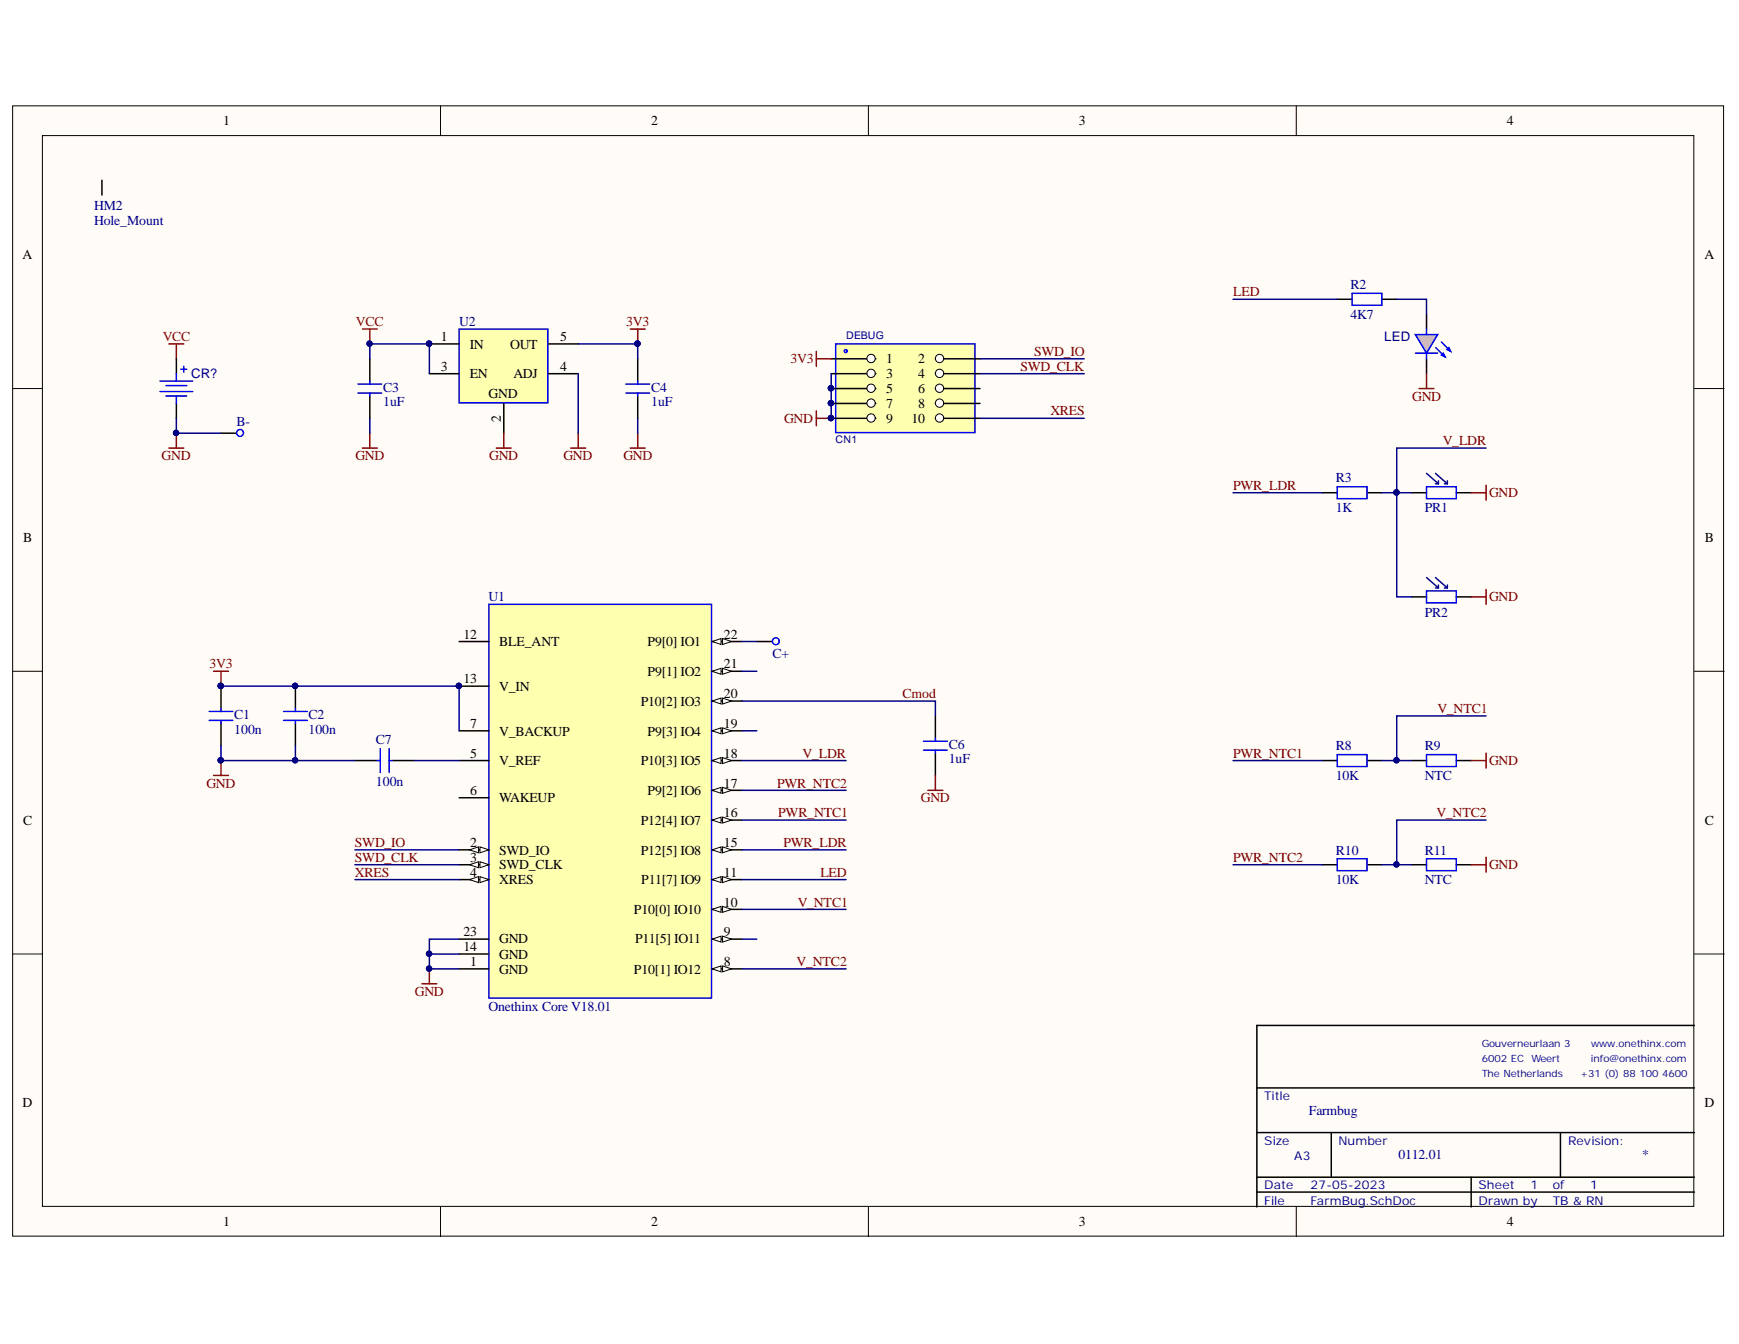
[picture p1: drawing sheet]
<svg xmlns="http://www.w3.org/2000/svg" width="279mm" height="216mm" viewBox="0 0 279 216" stroke-linecap="round" stroke-linejoin="round" font-family="sans-serif">
<defs><g id="words">
<g font-size="2.2">
<text x="35.9" y="20.1">1</text>
<text x="104.6" y="20.1">2</text>
<text x="173.3" y="20.1">3</text>
<text x="242.1" y="20.1">4</text>
<text x="3.6" y="41.6">A</text>
<text x="273.8" y="41.6">A</text>
<text x="70.8" y="59.5">3</text>
<text x="70.8" y="54.8">1</text>
<text x="75.5" y="56">IN</text>
<text x="82" y="56">OUT</text>
<text x="90" y="59.5">4</text>
<text x="90" y="54.8">5</text>
<text x="142.4" y="58.4">1</text>
<text x="147.5" y="58.4">2</text>
<text x="75.5" y="60.7">EN</text>
<text x="78.5" y="63.9">GND</text>
<text x="82.5" y="60.7">ADJ</text>
<text x="142.4" y="60.7">3</text>
<text x="142.4" y="63.2">5</text>
<text x="142.4" y="65.6">7</text>
<text x="147.5" y="60.7">4</text>
<text x="147.5" y="63.2">6</text>
<text x="147.5" y="65.6">8</text>
<text x="80.5" y="67.8" transform="rotate(-90 80.5 67.8)">2</text>
<text x="142.4" y="67.9">9</text>
<text x="146.4" y="67.9">10</text>
<text x="3.7" y="87">B</text>
<text x="273.9" y="87">B</text>
<text x="74.4" y="102.6">12</text>
<text x="80.2" y="103.8">BLE_ANT</text>
<text x="104.1" y="103.8">P9[0] IO1</text>
<text x="116.3" y="107.3">21</text>
<text x="116.3" y="102.6">22</text>
<text x="74.4" y="109.8">13</text>
<text x="80.2" y="111">V_IN</text>
<text x="103" y="113.3">P10[2] IO3</text>
<text x="104.1" y="108.6">P9[1] IO2</text>
<text x="116.3" y="112.2">20</text>
<text x="75.5" y="116.9">7</text>
<text x="80.2" y="118.2">V_BACKUP</text>
<text x="104.1" y="118.2">P9[3] IO4</text>
<text x="116.3" y="116.9">19</text>
<text x="75.5" y="121.7">5</text>
<text x="80.2" y="122.9">V_REF</text>
<text x="103" y="122.9">P10[3] IO5</text>
<text x="116.3" y="121.7">18</text>
<text x="75.5" y="127.7">6</text>
<text x="80.2" y="128.9">WAKEUP</text>
<text x="104.1" y="127.7">P9[2] IO6</text>
<text x="116.3" y="131.3">16</text>
<text x="116.3" y="126.5">17</text>
<text x="3.7" y="132.4">C</text>
<text x="75.5" y="136.1">2</text>
<text x="80.2" y="137.3">SWD_IO</text>
<text x="103" y="132.4">P12[4] IO7</text>
<text x="103" y="137.3">P12[5] IO8</text>
<text x="116.3" y="136.1">15</text>
<text x="273.9" y="132.4">C</text>
<text x="75.5" y="140.8">4</text>
<text x="75.5" y="138.5">3</text>
<text x="80.2" y="142">XRES</text>
<text x="80.2" y="139.6">SWD_CLK</text>
<text x="103" y="142">P11[7] IO9</text>
<text x="116.3" y="140.8">11</text>
<text x="101.9" y="146.8">P10[0] IO10</text>
<text x="116.3" y="145.6">10</text>
<text x="74.4" y="152.7">14</text>
<text x="74.4" y="150.4">23</text>
<text x="75.5" y="155.2">1</text>
<text x="80.2" y="154">GND</text>
<text x="80.2" y="151.6">GND</text>
<text x="102" y="151.6">P11[5] IO11</text>
<text x="116.3" y="155.2">8</text>
<text x="116.3" y="150.4">9</text>
<text x="80.2" y="156.4">GND</text>
<text x="101.9" y="156.4">P10[1] IO12</text>
<text x="3.6" y="177.9">D</text>
<text x="273.8" y="177.9">D</text>
<text x="35.9" y="197">1</text>
<text x="104.6" y="197">2</text>
<text x="173.3" y="197">3</text>
<text x="242.1" y="197">4</text>
</g>
<g font-size="2.2" fill="#000080">
<text x="15.1" y="33.8">HM2</text>
<text x="15.1" y="36.1">Hole_Mount</text>
<text x="217" y="46.4">R2</text>
<text x="73.8" y="52.4">U2</text>
<text x="217" y="51.2">4K7</text>
<text x="61.6" y="62.9">C3</text>
<text x="61.6" y="65.3">1uF</text>
<text x="104.6" y="62.9">C4</text>
<text x="104.6" y="65.3">1uF</text>
<text x="38" y="68.4">B-</text>
<text x="214.6" y="77.5">R3</text>
<text x="214.6" y="82.3">1K</text>
<text x="228.9" y="82.3">PR1</text>
<text x="78.5" y="96.6">U1</text>
<text x="228.9" y="99">PR2</text>
<text x="124.1" y="105.7">C+</text>
<text x="37.6" y="115.5">C1</text>
<text x="37.6" y="117.9">100n</text>
<text x="49.6" y="115.5">C2</text>
<text x="49.6" y="117.9">100n</text>
<text x="60.4" y="119.6">C7</text>
<text x="152.4" y="120.3">C6</text>
<text x="152.4" y="122.6">1uF</text>
<text x="214.6" y="120.5">R8</text>
<text x="214.6" y="125.3">10K</text>
<text x="228.9" y="120.5">R9</text>
<text x="228.9" y="125.3">NTC</text>
<text x="60.4" y="126.3">100n</text>
<text x="214.6" y="137.3">R10</text>
<text x="228.9" y="137.3">R11</text>
<text x="214.6" y="142">10K</text>
<text x="228.9" y="142">NTC</text>
<text x="78.5" y="162.4">Onethinx Core V18.01</text>
<text x="210.3" y="179">Farmbug</text>
<text x="224.7" y="186.2">0112.01</text>
<text x="263.9" y="186.2">*</text>
</g>
<g font-size="2.2" fill="#800000">
<text x="198.1" y="47.6">LED</text>
<text x="100.6" y="52.4">3V3</text>
<text x="127" y="58.4">3V3</text>
<text x="164" y="59.5">SWD_CLK</text>
<text x="166.1" y="57.2">SWD_IO</text>
<text x="226.9" y="64.4">GND</text>
<text x="126" y="67.9">GND</text>
<text x="168.8" y="66.7">XRES</text>
<text x="231.8" y="71.5">V_LDR</text>
<text x="26" y="73.9">GND</text>
<text x="57.1" y="73.9">GND</text>
<text x="78.6" y="73.9">GND</text>
<text x="90.5" y="73.9">GND</text>
<text x="100.2" y="73.9">GND</text>
<text x="198.1" y="78.7">PWR_LDR</text>
<text x="239.2" y="79.8">GND</text>
<text x="239.2" y="96.6">GND</text>
<text x="33.7" y="107.3">3V3</text>
<text x="145" y="112.2">Cmod</text>
<text x="231" y="114.5">V_NTC1</text>
<text x="128.9" y="121.7">V_LDR</text>
<text x="198.1" y="121.7">PWR_NTC1</text>
<text x="239.2" y="122.9">GND</text>
<text x="33.2" y="126.5">GND</text>
<text x="124.9" y="126.5">PWR_NTC2</text>
<text x="125" y="131.3">PWR_NTC1</text>
<text x="148" y="128.9">GND</text>
<text x="230.8" y="131.3">V_NTC2</text>
<text x="57" y="136.1">SWD_IO</text>
<text x="125.9" y="136.1">PWR_LDR</text>
<text x="57" y="140.8">XRES</text>
<text x="57" y="138.5">SWD_CLK</text>
<text x="131.8" y="140.8">LED</text>
<text x="198.1" y="138.5">PWR_NTC2</text>
<text x="239.2" y="139.6">GND</text>
<text x="128.2" y="145.6">V_NTC1</text>
<text x="128" y="155.2">V_NTC2</text>
<text x="66.7" y="159.9">GND</text>
</g>
<g font-size="2.2" fill="#bf0000">
<text x="57.2" y="52.4">VCC</text>
<text x="26.1" y="54.8">VCC</text>
</g>
<g font-size="2.1" fill="#000080">
<text x="222.4" y="54.8">LED</text>
<text x="30.7" y="60.7">CR?</text>
</g>
<g font-size="1.9" fill="#000080">
<text x="203.1" y="176.8">Title</text>
<text x="203.1" y="184">Size</text>
<text x="215" y="184">Number</text>
<text x="251.9" y="184">Revision:</text>
<text x="203.1" y="191.1">Date</text>
<text x="207.9" y="186.3">A3</text>
<text x="210.6" y="191.1">27-05-2023</text>
<text x="237.6" y="191.1">Sheet</text>
<text x="245.9" y="191.1">1</text>
<text x="249.5" y="191.1">of</text>
<text x="255.5" y="191.1">1</text>
<text x="203.1" y="193.5">File</text>
<text x="210.6" y="193.5">FarmBug.SchDoc</text>
<text x="237.6" y="193.5">Drawn by</text>
<text x="249.5" y="193.5">TB &amp; RN</text>
</g>
<g font-size="1.7" fill="#000080">
<text x="135.9" y="54.4">DEBUG</text>
<text x="134.3" y="71.1">CN1</text>
</g>
<g font-size="1.6" fill="#000080">
<text x="238.1" y="168.2">Gouverneurlaan 3</text>
<text x="238.1" y="170.6">6002 EC</text>
<text x="238.1" y="173">The Netherlands</text>
<text x="246.1" y="170.6">Weert</text>
<text x="253.9" y="173">+31 (0) 88 100 4600</text>
<text x="255.6" y="170.6">info@onethinx.com</text>
<text x="255.7" y="168.2">www.onethinx.com</text>
</g>
</g></defs>
<g fill="#fffcf8" stroke="#000" stroke-width=".16">
<path d="M2 17h274.9v181.6h-274.9z"/>
<path d="M6.8 21.8h265.3v172h-265.3z"/>
</g>
<path d="M70.8 17v4.8M139.5 17v4.8M208.3 17v4.8M2 62.4h4.8M272.2 62.4h4.8M2 107.8h4.8M272.2 107.8h4.8M2 153.3h4.8M272.2 153.3h4.8M70.8 193.9v4.8M139.5 193.9v4.8M208.3 193.9v4.8" fill="none" stroke="#000" stroke-width=".16"/>
<g fill="none" stroke="#000" stroke-width=".24">
<path d="M214.8 48.1h2.4M222 48.1h2.4M229.2 50.5v2.4M229.2 57.6v2.4M35.5 69.6h2.4M35.5 110.2v3.6M35.5 116.2v3.6M47.5 110.2v3.6M47.5 116.2v3.6M121.6 103.1h2.4M201.9 174.8h70.3M272.2 164.7h-70.3v29.2"/>
<path d="M201.9 181.9h70.3M201.9 191.5h70.3M201.9 189.1h70.3M213.9 181.9v7.2M236.4 189.1v4.8M250.7 181.9v7.2"/>
</g>
<g fill="none" stroke="#00f" stroke-width=".24">
<path d="M217.2 47.1h4.8v1.9h-4.8zM227.4 56.7h3.6M229.2 56.7v.9M33.6 115.7h3.8M33.6 114.3h3.8M35.5 113.8v.5M35.5 115.7v.5M45.6 115.7h3.8M45.6 114.3h3.8M47.5 113.8v.5M47.5 115.7v.5"/>
<circle cx="38.6" cy="69.5" r=".55"/>
<circle cx="124.7" cy="103" r=".55"/>
</g>
<path d="M27.1 55.2h2.4M28.3 55.2v2.4" fill="none" stroke="#bf0000" stroke-width=".24"/>
<g fill="#000080" stroke="#000080" stroke-width=".16">
<circle cx="35.5" cy="110.2" r=".43"/>
<circle cx="47.4" cy="110.2" r=".43"/>
</g>
<path d="M227.4 53.7h3.6l-1.8 3z" fill="#c0c0c0"/>
<path d="M227.4 53.7h3.6l-1.8 3zM230.7 55.8l1.5 1.5" fill="none" stroke="#00f" stroke-width=".24"/>
<path d="M231.9 56.7l.3 .6-.6-.3z" fill="#c0c0c0"/>
<path d="M231.9 56.7l.3 .6-.6-.3z" fill="none" stroke="#00f" stroke-width=".24"/>
<path d="M232.5 56.1l.3-.3 .3 .6z" fill="#c0c0c0"/>
<g fill="none" stroke="#00f" stroke-width=".24">
<path d="M29.1 59.3h.9M29.5 58.8v1M229.2 52.9v.8M231.6 54.9l1.5 1.5M232.5 56.1l.3-.3 .3 .6zM25.7 62.9h5.3M25.7 61.2h5.3M26.7 63.6h3.3M26.7 61.9h3.3M28.3 60v1.2M28.3 63.6v1.2M214.8 78.2h4.8v1.9h-4.8z"/>
<path d="M229.2 78.2h4.8v1.9h-4.8zM229.2 94.9h4.8v1.9h-4.8zM60.6 122.2h.5M61.1 120.3v3.8M62.5 122.2h.5M62.5 120.3v3.8M214.8 121.2h4.8v1.9h-4.8zM214.8 138h4.8v1.9h-4.8zM229.2 121.2h4.8v1.9h-4.8zM229.2 138h4.8v1.9h-4.8z"/>
</g>
<g fill="none" stroke="#000" stroke-width=".24">
<path d="M16.4 29v2.3M28.3 57.6v2.4M28.3 64.8v2.4M212.5 79.2h2.3M219.6 79.2h2.4M226.8 79.2h2.4M234 79.2h2.4M226.8 95.9h2.4M234 95.9h2.4M57 122.2h3.6M63 122.2h3.6M212.5 122.2h2.3"/>
<path d="M212.5 138.9h2.3M219.6 122.2h2.4M219.6 138.9h2.4M226.8 122.2h2.4M226.8 138.9h2.4M234 122.2h2.4M234 138.9h2.4"/>
</g>
<path d="M229.2 76l1.9 1.7M230.6 77.7h.5M230.6 76l1.9 1.7M231.1 77.2v.5M232.1 77.7h.4M232.5 77.2v.5M229.2 92.8l1.9 1.6M230.6 94.4h.5M230.6 92.8l1.9 1.6M231.1 94v.4M232.1 94.4h.4M232.5 94v.4" fill="none" stroke="#0c0087" stroke-width=".24"/>
<path d="M131.2 66v2.4M131.2 67.2h2.3" fill="none" stroke="#800000" stroke-width=".24"/>
<circle cx="133.5" cy="67.2" r=".43" fill="#000080" stroke="#000080" stroke-width=".16"/>
<path d="M134.3 55.2h22.3v14.3h-22.3z" fill="#ffffb0" stroke="#00f" stroke-width=".24"/>
<path d="M133.5 67.2h7.2" fill="none" stroke="#000" stroke-width=".24"/>
<circle cx="140" cy="67.2" r=".67" fill="#fffcf8" stroke="#000" stroke-width=".16"/>
<circle cx="133.5" cy="67.2" r=".43" fill="#000080" stroke="#000080" stroke-width=".16"/>
<path d="M150.3 67.2h7.2" fill="none" stroke="#000" stroke-width=".24"/>
<circle cx="151" cy="67.2" r=".67" fill="#fffcf8" stroke="#000" stroke-width=".16"/>
<path d="M133.5 57.6h7.2" fill="none" stroke="#000" stroke-width=".24"/>
<circle cx="140" cy="57.6" r=".67" fill="#fffcf8" stroke="#000" stroke-width=".16"/>
<path d="M150.3 57.6h7.2" fill="none" stroke="#000" stroke-width=".24"/>
<circle cx="151" cy="57.6" r=".67" fill="#fffcf8" stroke="#000" stroke-width=".16"/>
<path d="M133.5 60h7.2" fill="none" stroke="#000" stroke-width=".24"/>
<circle cx="140" cy="60" r=".67" fill="#fffcf8" stroke="#000" stroke-width=".16"/>
<path d="M150.3 60h7.2" fill="none" stroke="#000" stroke-width=".24"/>
<circle cx="151" cy="60" r=".67" fill="#fffcf8" stroke="#000" stroke-width=".16"/>
<path d="M150.3 62.4h7.2" fill="none" stroke="#000" stroke-width=".24"/>
<circle cx="151" cy="62.4" r=".67" fill="#fffcf8" stroke="#000" stroke-width=".16"/>
<path d="M133.5 62.4h7.2" fill="none" stroke="#000" stroke-width=".24"/>
<circle cx="140" cy="62.4" r=".67" fill="#fffcf8" stroke="#000" stroke-width=".16"/>
<circle cx="133.5" cy="62.4" r=".43" fill="#000080" stroke="#000080" stroke-width=".16"/>
<path d="M150.3 64.8h7.2" fill="none" stroke="#000" stroke-width=".24"/>
<circle cx="151" cy="64.8" r=".67" fill="#fffcf8" stroke="#000" stroke-width=".16"/>
<path d="M133.5 64.8h7.2" fill="none" stroke="#000" stroke-width=".24"/>
<circle cx="140" cy="64.8" r=".67" fill="#fffcf8" stroke="#000" stroke-width=".16"/>
<g fill="#000080" stroke="#000080" stroke-width=".16">
<circle cx="133.5" cy="64.8" r=".43"/>
<circle cx="133.5" cy="67.2" r=".43"/>
<circle cx="133.5" cy="62.4" r=".43"/>
<circle cx="68.9" cy="155.6" r=".43"/>
<circle cx="35.5" cy="122.1" r=".43"/>
<circle cx="28.3" cy="69.5" r=".43"/>
</g>
<g fill="none" stroke="#00f" stroke-width=".24">
<path d="M148.4 119.1h3.8M150.3 118.6v.5M148.4 120.5h3.8M150.3 120.5v.5"/>
<circle cx="135.9" cy="56.4" r=".24"/>
</g>
<path d="M150.3 115v3.6M150.3 121v3.6" fill="none" stroke="#000" stroke-width=".24"/>
<g fill="none" stroke="#800000" stroke-width=".24">
<path d="M27.1 72h2.4M28.3 69.6v2.4M228 62.4h2.4M229.2 60v2.4M236.4 79.2h2.4M238.8 78v2.3M236.4 95.9h2.4M238.8 94.7v2.4M34.3 124.6h2.4M35.5 122.2v2.4M149.1 127h2.4M150.3 124.6v2.4"/>
<path d="M236.4 122.2h2.4M236.4 138.9h2.4M238.8 121v2.4M238.8 137.7v2.4M67.8 158h2.4M69 155.6v2.4"/>
</g>
<path d="M78.5 97.1h35.8v63.2h-35.8z" fill="#ffffb0" stroke="#00f" stroke-width=".24"/>
<path d="M73.8 141.3h4.7" fill="none" stroke="#000" stroke-width=".24"/>
<path d="M77.1 140.8l1.4 .5-1.4 .5z" fill="#fffcf8"/>
<path d="M77.1 140.8l1.4 .5-1.4 .5z" fill="none" stroke="#000" stroke-width=".16"/>
<path d="M75.4 141.3l1.5-.5v1z" fill="#fffcf8"/>
<path d="M75.4 141.3l1.5-.5v1z" fill="none" stroke="#000" stroke-width=".16"/>
<path d="M114.4 131.7h4.8" fill="none" stroke="#000" stroke-width=".24"/>
<path d="M114.4 131.7l1.5-.4v.9z" fill="#fffcf8"/>
<path d="M114.4 131.7l1.5-.4v.9z" fill="none" stroke="#000" stroke-width=".16"/>
<path d="M116.1 131.3l1.4 .4-1.4 .5z" fill="#fffcf8"/>
<path d="M116.1 131.3l1.4 .4-1.4 .5z" fill="none" stroke="#000" stroke-width=".16"/>
<path d="M114.4 141.3h4.8" fill="none" stroke="#000" stroke-width=".24"/>
<path d="M114.4 141.3l1.5-.5v1z" fill="#fffcf8"/>
<path d="M114.4 141.3l1.5-.5v1z" fill="none" stroke="#000" stroke-width=".16"/>
<path d="M116.1 140.8l1.4 .5-1.4 .5z" fill="#fffcf8"/>
<path d="M116.1 140.8l1.4 .5-1.4 .5z" fill="none" stroke="#000" stroke-width=".16"/>
<path d="M114.4 136.5h4.8" fill="none" stroke="#000" stroke-width=".24"/>
<path d="M114.4 136.5l1.5-.5v1z" fill="#fffcf8"/>
<path d="M114.4 136.5l1.5-.5v1z" fill="none" stroke="#000" stroke-width=".16"/>
<path d="M116.1 136l1.4 .5-1.4 .5z" fill="#fffcf8"/>
<path d="M116.1 136l1.4 .5-1.4 .5z" fill="none" stroke="#000" stroke-width=".16"/>
<path d="M114.4 127h4.8" fill="none" stroke="#000" stroke-width=".24"/>
<path d="M114.4 127l1.5-.5v.9z" fill="#fffcf8"/>
<path d="M114.4 127l1.5-.5v.9z" fill="none" stroke="#000" stroke-width=".16"/>
<path d="M116.1 126.5l1.4 .5-1.4 .4z" fill="#fffcf8"/>
<path d="M116.1 126.5l1.4 .5-1.4 .4z" fill="none" stroke="#000" stroke-width=".16"/>
<path d="M114.4 122.2h4.8" fill="none" stroke="#000" stroke-width=".24"/>
<path d="M114.4 122.2l1.5-.5v1z" fill="#fffcf8"/>
<path d="M114.4 122.2l1.5-.5v1z" fill="none" stroke="#000" stroke-width=".16"/>
<path d="M116.1 121.7l1.4 .5-1.4 .5z" fill="#fffcf8"/>
<path d="M116.1 121.7l1.4 .5-1.4 .5z" fill="none" stroke="#000" stroke-width=".16"/>
<path d="M114.4 117.4h4.8" fill="none" stroke="#000" stroke-width=".24"/>
<path d="M114.4 117.4l1.5-.5v1z" fill="#fffcf8"/>
<path d="M114.4 117.4l1.5-.5v1z" fill="none" stroke="#000" stroke-width=".16"/>
<path d="M116.1 116.9l1.4 .5-1.4 .5z" fill="#fffcf8"/>
<path d="M116.1 116.9l1.4 .5-1.4 .5z" fill="none" stroke="#000" stroke-width=".16"/>
<path d="M114.4 112.6h4.8" fill="none" stroke="#000" stroke-width=".24"/>
<path d="M114.4 112.6l1.5-.5v1z" fill="#fffcf8"/>
<path d="M114.4 112.6l1.5-.5v1z" fill="none" stroke="#000" stroke-width=".16"/>
<path d="M116.1 112.1l1.4 .5-1.4 .5z" fill="#fffcf8"/>
<path d="M116.1 112.1l1.4 .5-1.4 .5z" fill="none" stroke="#000" stroke-width=".16"/>
<path d="M73.8 138.9h4.7" fill="none" stroke="#000" stroke-width=".24"/>
<path d="M77.1 138.4l1.4 .5-1.4 .5z" fill="#fffcf8"/>
<path d="M77.1 138.4l1.4 .5-1.4 .5z" fill="none" stroke="#000" stroke-width=".16"/>
<path d="M75.4 138.9l1.5-.5v1z" fill="#fffcf8"/>
<path d="M75.4 138.9l1.5-.5v1z" fill="none" stroke="#000" stroke-width=".16"/>
<path d="M73.8 136.5h4.7" fill="none" stroke="#000" stroke-width=".24"/>
<path d="M77.1 136l1.4 .5-1.4 .5z" fill="#fffcf8"/>
<path d="M77.1 136l1.4 .5-1.4 .5z" fill="none" stroke="#000" stroke-width=".16"/>
<path d="M75.4 136.5l1.5-.5v1z" fill="#fffcf8"/>
<path d="M75.4 136.5l1.5-.5v1z" fill="none" stroke="#000" stroke-width=".16"/>
<path d="M73.8 103.1h4.7M114.4 107.8h4.8M73.8 155.6h4.7" fill="none" stroke="#000" stroke-width=".24"/>
<path d="M114.4 107.8l1.5-.4v.9z" fill="#fffcf8"/>
<path d="M114.4 107.8l1.5-.4v.9z" fill="none" stroke="#000" stroke-width=".16"/>
<path d="M116.1 107.4l1.4 .4-1.4 .5z" fill="#fffcf8"/>
<path d="M116.1 107.4l1.4 .4-1.4 .5z" fill="none" stroke="#000" stroke-width=".16"/>
<path d="M73.8 110.2h4.7M73.8 117.4h4.7M114.4 103.1h4.8M73.8 153.3h4.7M73.8 150.9h4.7" fill="none" stroke="#000" stroke-width=".24"/>
<circle cx="73.7" cy="110.2" r=".43" fill="#000080" stroke="#000080" stroke-width=".16"/>
<path d="M114.4 103.1l1.5-.5v.9z" fill="#fffcf8"/>
<path d="M114.4 103.1l1.5-.5v.9z" fill="none" stroke="#000" stroke-width=".16"/>
<path d="M116.1 102.6l1.4 .5-1.4 .4z" fill="#fffcf8"/>
<path d="M116.1 102.6l1.4 .5-1.4 .4z" fill="none" stroke="#000" stroke-width=".16"/>
<path d="M73.8 122.2h4.7M73.8 128.2h4.7M114.4 146.1h4.8" fill="none" stroke="#000" stroke-width=".24"/>
<path d="M114.4 146.1l1.5-.5v1z" fill="#fffcf8"/>
<path d="M114.4 146.1l1.5-.5v1z" fill="none" stroke="#000" stroke-width=".16"/>
<path d="M116.1 145.6l1.4 .5-1.4 .5z" fill="#fffcf8"/>
<path d="M116.1 145.6l1.4 .5-1.4 .5z" fill="none" stroke="#000" stroke-width=".16"/>
<path d="M114.4 155.6h4.8" fill="none" stroke="#000" stroke-width=".24"/>
<path d="M114.4 155.6l1.5-.4v.9z" fill="#fffcf8"/>
<path d="M114.4 155.6l1.5-.4v.9z" fill="none" stroke="#000" stroke-width=".16"/>
<path d="M116.1 155.2l1.4 .4-1.4 .5z" fill="#fffcf8"/>
<path d="M116.1 155.2l1.4 .4-1.4 .5z" fill="none" stroke="#000" stroke-width=".16"/>
<path d="M114.4 150.9h4.8" fill="none" stroke="#000" stroke-width=".24"/>
<path d="M114.4 150.9l1.5-.5v.9z" fill="#fffcf8"/>
<path d="M114.4 150.9l1.5-.5v.9z" fill="none" stroke="#000" stroke-width=".16"/>
<path d="M116.1 150.4l1.4 .5-1.4 .4z" fill="#fffcf8"/>
<path d="M116.1 150.4l1.4 .5-1.4 .4z" fill="none" stroke="#000" stroke-width=".16"/>
<circle cx="73.7" cy="110.2" r=".43" fill="#000080" stroke="#000080" stroke-width=".16"/>
<path d="M73.8 52.9h14.2v11.8h-14.2z" fill="#ffffb0" stroke="#00f" stroke-width=".24"/>
<path d="M59.4 57.6v3.6M69 55.2h4.8M88.1 55.2h4.8M102.5 57.6v3.6M59.4 63.6v3.6M69 60h4.8M80.9 64.8v4.8M88.1 60h4.8M102.5 63.6v3.6" fill="none" stroke="#000" stroke-width=".24"/>
<g fill="#000080" stroke="#000080" stroke-width=".16">
<circle cx="68.9" cy="55.2" r=".43"/>
<circle cx="102.4" cy="55.2" r=".43"/>
<circle cx="35.5" cy="110.2" r=".43"/>
<circle cx="59.4" cy="55.2" r=".43"/>
<circle cx="68.9" cy="153.2" r=".43"/>
<circle cx="28.3" cy="69.5" r=".43"/>
<circle cx="224.4" cy="79.1" r=".43"/>
<circle cx="68.9" cy="155.6" r=".43"/>
<circle cx="224.4" cy="122.1" r=".43"/>
<circle cx="224.4" cy="138.9" r=".43"/>
<circle cx="133.5" cy="62.4" r=".43"/>
<circle cx="133.5" cy="64.8" r=".43"/>
<circle cx="133.5" cy="67.2" r=".43"/>
<circle cx="47.4" cy="122.1" r=".43"/>
<circle cx="35.5" cy="122.1" r=".43"/>
<circle cx="73.7" cy="110.2" r=".43"/>
<circle cx="47.4" cy="110.2" r=".43"/>
</g>
<path d="M57.5 63.1h3.8M57.5 61.7h3.8M59.4 61.2v.5M59.4 63.1v.5M100.5 63.1h3.9M100.5 61.7h3.9M102.5 61.2v.5M102.5 63.1v.5" fill="none" stroke="#00f" stroke-width=".24"/>
<g fill="none" stroke="#800000" stroke-width=".24">
<path d="M101.3 52.9h2.4M102.5 52.9v2.3M131.2 56.4v2.4M131.2 57.6h2.3M58.2 72h2.4M59.4 69.6v2.4M79.7 72h2.4M80.9 69.6v2.4M91.7 72h2.4M92.9 69.6v2.4M101.3 72h2.4M102.5 69.6v2.4"/>
<path d="M34.3 107.8h2.4M35.5 107.8v2.4"/>
</g>
<path d="M58.2 52.9h2.4M59.4 52.9v2.3" fill="none" stroke="#bf0000" stroke-width=".24"/>
<g fill="none" stroke="#000080" stroke-width=".24">
<path d="M59.4 57.6v-2.4h9.6v4.8M92.9 55.2h9.6v2.4M157.5 57.6h16.7M198.1 48.1h16.7M224.4 48.1h4.8v2.4M28.3 67.2v2.4h7.2M59.4 67.2v2.4M92.9 60v9.6M102.5 67.2v2.4M133.5 60v7.2M157.5 67.2h16.7M157.5 60h16.7"/>
<path d="M198.1 79.2h14.4M222 79.2h2.4v16.7h2.4M238.8 72h-14.4v7.2h2.4M35.5 119.8v2.4h21.5M35.5 110.2h38.3v7.2M47.5 119.8v2.4M119.2 112.6h31.1v2.4M119.2 103.1h2.4M119.2 107.8h2.4M119.2 117.4h2.4M238.8 115h-14.4v7.2h-2.4M57 138.9h16.8"/>
<path d="M57 136.5h16.8M66.6 122.2h7.2M119.2 122.2h16.7M119.2 127h16.7M119.2 131.7h16.7M119.2 136.5h16.7M198.1 122.2h14.4M198.1 138.9h14.4M224.4 122.2h2.4M224.4 138.9h2.4M238.8 131.7h-14.4v7.2h-2.4M57 141.3h16.8"/>
<path d="M69 153.3h4.8M73.8 150.9h-4.8v4.7h4.8M119.2 150.9h2.4M119.2 141.3h16.7M119.2 146.1h16.7M119.2 155.6h16.7"/>
</g>
<use href="#words"/>
</svg>
